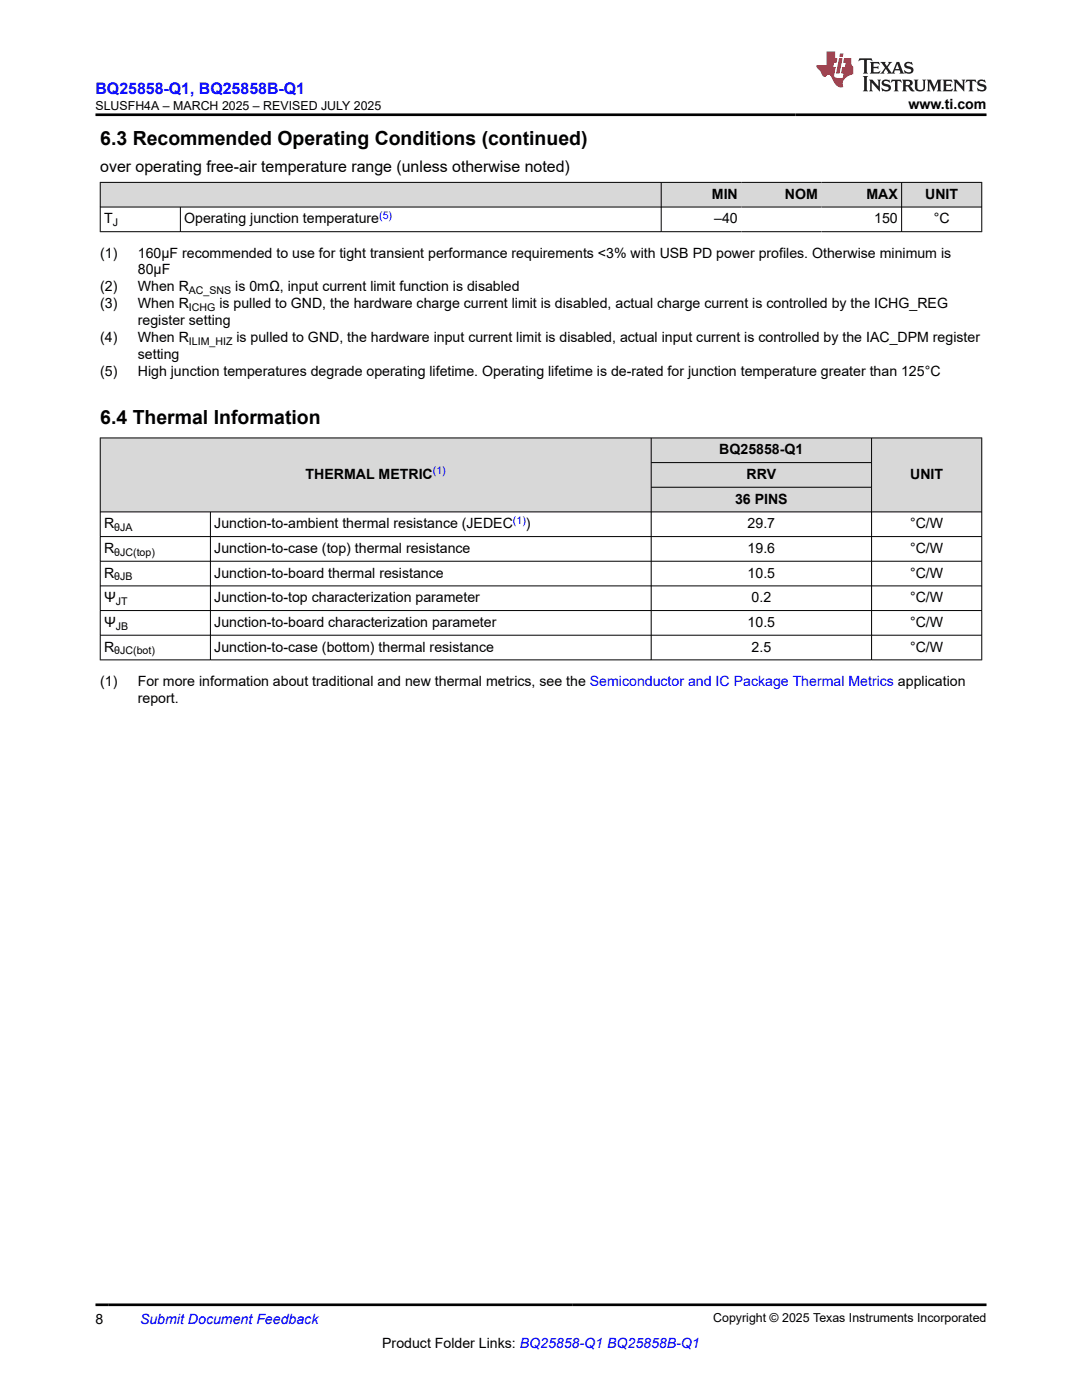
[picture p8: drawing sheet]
<svg xmlns="http://www.w3.org/2000/svg" width="216mm" height="279mm" viewBox="0 0 216 279" stroke-linecap="round" stroke-linejoin="round" font-family="sans-serif">
<defs><g id="words">
<g font-size="3.9">
<text x="20" y="28.8">6.3 Recommended Operating Conditions (continued)</text>
<text x="20" y="84.7">6.4 Thermal Information</text>
</g>
<text font-size="3.2" fill="#00f" x="19" y="18.7">BQ25858-Q1, BQ25858B-Q1</text>
<text font-size="3.2" x="20" y="34.3">over operating free-air temperature range (unless otherwise noted)</text>
<g font-size="2.8">
<text x="181.3" y="21.8">www.ti.com</text>
<text x="142" y="39.7">MIN</text>
<text x="156.6" y="39.7">NOM</text>
<text x="172.9" y="39.7">MAX</text>
<text x="184.6" y="39.7">UNIT</text>
<text x="20.8" y="44.6">T</text>
<text x="36.8" y="44.6">Operating junction temperature</text>
<text x="142.5" y="44.6">–40</text>
<text x="174.4" y="44.6">150</text>
<text x="186.3" y="44.6">°C</text>
<text x="20" y="51.4">(1)</text>
<text x="27.5" y="51.4">160µF recommended to use for tight transient performance requirements &lt;3% with USB PD power profiles. Otherwise minimum is</text>
<text x="20" y="58.2">(2)</text>
<text x="27.5" y="54.8">80µF</text>
<text x="27.5" y="58.2">When R</text>
<text x="46.9" y="58.2">is 0mΩ, input current limit function is disabled</text>
<text x="20" y="61.6">(3)</text>
<text x="27.5" y="64.9">register setting</text>
<text x="27.5" y="61.6">When R</text>
<text x="43.8" y="61.6">is pulled to GND, the hardware charge current limit is disabled, actual charge current is controlled by the ICHG_REG</text>
<text x="20" y="68.3">(4)</text>
<text x="27.5" y="68.3">When R</text>
<text x="27.5" y="71.7">setting</text>
<text x="47.2" y="68.3">is pulled to GND, the hardware input current limit is disabled, actual input current is controlled by the IAC_DPM register</text>
<text x="20" y="75.1">(5)</text>
<text x="27.5" y="75.1">High junction temperatures degrade operating lifetime. Operating lifetime is de-rated for junction temperature greater than 125°C</text>
<text x="61" y="95.6">THERMAL METRIC</text>
<text x="143.5" y="90.7">BQ25858-Q1</text>
<text x="149" y="95.6">RRV</text>
<text x="181.6" y="95.6">UNIT</text>
<text x="146.7" y="100.5">36 PINS</text>
<text x="20.8" y="105.4">R</text>
<text x="42.8" y="105.4">Junction-to-ambient thermal resistance (JEDEC</text>
<text x="104.9" y="105.4">)</text>
<text x="149.2" y="105.4">29.7</text>
<text x="181.6" y="105.4">°C/W</text>
<text x="20.8" y="110.4">R</text>
<text x="42.8" y="110.4">Junction-to-case (top) thermal resistance</text>
<text x="149.2" y="110.4">19.6</text>
<text x="181.6" y="110.4">°C/W</text>
<text x="20.8" y="115.3">R</text>
<text x="42.8" y="115.3">Junction-to-board thermal resistance</text>
<text x="149.2" y="115.3">10.5</text>
<text x="181.6" y="115.3">°C/W</text>
<text x="20.8" y="120.2">Ψ</text>
<text x="20.8" y="125.1">Ψ</text>
<text x="42.8" y="120.2">Junction-to-top characterization parameter</text>
<text x="42.8" y="125.1">Junction-to-board characterization parameter</text>
<text x="149.2" y="125.1">10.5</text>
<text x="150" y="120.2">0.2</text>
<text x="181.6" y="120.2">°C/W</text>
<text x="181.6" y="125.1">°C/W</text>
<text x="20.8" y="130">R</text>
<text x="42.8" y="130">Junction-to-case (bottom) thermal resistance</text>
<text x="150" y="130">2.5</text>
<text x="181.6" y="130">°C/W</text>
<text x="20" y="136.8">(1)</text>
<text x="27.5" y="136.8">For more information about traditional and new thermal metrics, see the Semiconductor and IC Package Thermal Metrics application</text>
<text x="27.5" y="140.2">report.</text>
<text x="19" y="264.2">8</text>
<text x="76.3" y="269">Product Folder Links: BQ25858-Q1 BQ25858B-Q1</text>
</g>
<text font-size="2.8" fill="#00f" x="27.9" y="264.2">Submit Document Feedback</text>
<g font-size="2.5">
<text x="19.1" y="21.9">SLUSFH4A – MARCH 2025 – REVISED JULY 2025</text>
<text x="142.3" y="263.9">Copyright © 2025 Texas Instruments Incorporated</text>
</g>
<g font-size="2.1">
<text x="22.5" y="45.2">J</text>
<text x="37.7" y="58.7">AC_SNS</text>
<text x="37.7" y="62.1">ICHG</text>
<text x="37.7" y="68.9">ILIM_HIZ</text>
<text x="22.8" y="106">θJA</text>
<text x="22.8" y="110.9">θJC(top)</text>
<text x="22.8" y="115.8">θJB</text>
<text x="23.1" y="120.8">JT</text>
<text x="23.1" y="125.7">JB</text>
<text x="22.8" y="130.6">θJC(bot)</text>
</g>
<g font-size="2.1" fill="#00f">
<text x="75.7" y="43.7">(5)</text>
<text x="86.4" y="94.7">(1)</text>
<text x="102.4" y="104.5">(1)</text>
</g>
</g></defs>
<g fill="#d8d8d8">
<path d="M20 36.4h175.9v4.9h-175.9z" fill-rule="evenodd"/>
<path d="M20.1 36.5h111.8v4.8h-111.8z" fill-rule="evenodd"/>
<path d="M132 36.5h15.9v4.8h-15.9z" fill-rule="evenodd"/>
<path d="M147.9 36.5h16v4.8h-16z" fill-rule="evenodd"/>
<path d="M163.9 36.5h15.9v4.8h-15.9z" fill-rule="evenodd"/>
<path d="M180 36.5h15.8v4.8h-15.8z" fill-rule="evenodd"/>
</g>
<path d="M19.9 36.4h176.1M20 36.3v10M131.9 36.3v10M179.9 36.3v10M195.9 36.3v10M19.9 41.3h176.1M19.9 46.2h176.1M36 41.3v5" fill="none" stroke="#000" stroke-width=".2"/>
<g fill="#d8d8d8">
<path d="M20 87.4h175.9v4.9h-175.9z" fill-rule="evenodd"/>
<path d="M20.1 87.5h109.8v14.6h-109.8z" fill-rule="evenodd"/>
<path d="M130 87.5h43.9v4.8h-43.9z" fill-rule="evenodd"/>
<path d="M174 87.5h21.8v14.6h-21.8z" fill-rule="evenodd"/>
<path d="M130 92.4h43.9v4.8h-43.9z" fill-rule="evenodd"/>
<path d="M130 97.3h43.9v4.8h-43.9z" fill-rule="evenodd"/>
</g>
<g fill="none" stroke="#000" stroke-width=".2">
<path d="M19.9 87.4h176.1M20 87.3v44.5M129.9 87.3v44.5M129.9 92.3h44.1M129.9 97.2h44.1M173.9 87.3v44.5M195.9 87.3v44.5M19.9 102.2h176.1M19.9 107.1h176.1M19.9 112h176.1M19.9 116.9h176.1M42 102.2v29.6"/>
<path d="M19.9 121.8h176.1M19.9 126.8h176.1M19.9 131.7h176.1"/>
</g>
<path d="M171.5 11.6l-.2 .6 .5-.2h.6v.1v2.2l-.2 .4h1l-.2-.4v-2.2v-.1h.5l.6 .2-.2-.6zM173.6 12.4l.2 .3v1.6l-.2 .4h1.9l.1-.6a1.08 1.08 0 0 1-1.3 .2v-.7h.6l.4 .2v-.7l-.4 .2h-.6v-.5l.2-.2a1 1 0 0 1 1 .3l-.1-.5zM175.7 12.4l.9 1.1-1 1.2h.9l-.2-.2 .5-.8 .4 .8-.2 .2h1.6l-.2-.2 .2-.5h.9l.1 .5-.1 .2h.9l-.2-.4-.8-1.9h-.5l-.9 2.1-.9-1.1 .9-1h-.8l.2 .2-.4 .6-.4-.6 .2-.2zM179 12.8l.4 1h-.7zM180.7 12.5a.65 .65 0 0 0-.2 .7 .65 .65 0 0 0 .6 .5l.6 .1 .1 .3a.79 .79 0 0 1-.7 .4 .79 .79 0 0 1-.7-.5l.1 .7 .2-.1a.93 .93 0 0 0 1.1 0 .93 .93 0 0 0 .4-.9 1.46 1.46 0 0 0-1.2-.6l-.1-.3a1.09 1.09 0 0 1 1.2 .2l-.2-.6-.1 .1-.5-.2zM172.2 15.2l.2 .4v2.2l-.2 .4h1l-.2-.4v-2.2l.2-.4zM173.4 15.9l.2 .4v1.5l-.2 .4h.8l-.3-.4 .1-1.3 1.6 1.8v-2l.2-.4h-.7l.1 .2 .1 1.1-1.2-1.3zM176.2 16a.65 .65 0 0 0-.2 .8 .65 .65 0 0 0 .6 .4l.6 .2 .1 .2a.79 .79 0 0 1-.7 .4 .79 .79 0 0 1-.7-.5l.1 .7 .2-.1a.93 .93 0 0 0 1.1 .1 .93 .93 0 0 0 .4-1 1.46 1.46 0 0 0-1.2-.5l-.1-.4a1.09 1.09 0 0 1 1.2 .2l-.1-.6-.2 .1-.5-.1zM177.9 15.9l-.1 .6a.63 .63 0 0 1 .8-.3v1.6l-.3 .4h1l-.2-.4v-1.6a.66 .66 0 0 1 .8 .3l-.1-.6zM180 15.9l.2 .4v1.5l-.2 .4h1l-.2-.2-.1-.7h.5l.1 .2a.79 .79 0 0 0 1.2 .6l-1-.9a.61 .61 0 0 0 .6-.6 .61 .61 0 0 0-.5-.7zM180.8 16.2h.1a.47 .47 0 0 1 .5 .1 .47 .47 0 0 1 .1 .5l-.1 .1-.7 .1zM182.3 15.9l.2 .2a2.27 2.27 0 0 0 .4 2 1.04 1.04 0 0 0 1.7-.7v-1.3l.2-.2h-.8l.2 .4v1.1a.6 .6 0 0 1-.6 .6 .6 .6 0 0 1-.6-.6v-1.1l.3-.4zM184.9 15.9l.2 .4v1.5l-.2 .4h.8l-.3-.4v-1.4l.9 1.9 .9-1.9v1.4l-.3 .4h1l-.2-.4v-1.5l.2-.4h-.8l-.7 1.5-.6-1.5zM188.1 15.9l.2 .4v1.5l-.2 .4h1.9l.1-.6a1.09 1.09 0 0 1-1.3 .2v-.7h.6l.4 .2v-.6l-.4 .2h-.6v-.6l.2-.1a1.01 1.01 0 0 1 1 .3l-.1-.6zM190.2 15.9l.3 .4v1.5l-.3 .4h.8l-.2-.4v-1.3l1.6 1.8v-2l.2-.4h-.7l.2 .2v1.1l-1.2-1.3zM192.8 15.9l-.1 .6a.63 .63 0 0 1 .8-.3v1.6l-.3 .4h1l-.2-.4v-1.6a.66 .66 0 0 1 .8 .3l-.1-.6zM195.2 16a.65 .65 0 0 0-.2 .8 .65 .65 0 0 0 .6 .4l.6 .2 .2 .2a.79 .79 0 0 1-.7 .4 .79 .79 0 0 1-.7-.5l.1 .7 .2-.1a.93 .93 0 0 0 1 .1 .93 .93 0 0 0 .5-1 1.46 1.46 0 0 0-1.3-.5v-.4a1.09 1.09 0 0 1 1.2 .2l-.2-.6-.2 .1-.5-.1z" fill="#231f20"/>
<path d="M164.9 10.3v2.7h-2l.1 .4 .8 1a.95 .95 0 0 0 1 .9 .59 .59 0 0 1 .5-.4 .59 .59 0 0 1 .5 .3l.4 .8a1.59 1.59 0 0 0 2.1 1.4 1.61 1.61 0 0 1 1-2.3l1-.3-.1-1.5a1.59 1.59 0 0 1-.3-1.7h-1.5l-.2 .9h.6l-.2 .9h-.5l-.2 .9v.3l.4 .1-.1 .9h-.7a.73 .73 0 0 1-1-.7l.3-1.5h-.5l.1-.9h.5l.2-.9h-.5v-1.3zM167.4 11.6l-.6 3.1h.7l.6-3.1zM167.6 10.7l-.1 .6h.7l.1-.6z" fill="#ed1c24"/>
<path d="M19 22.9h177.8M19 260.4h177.8" fill="none" stroke="#000" stroke-width=".53"/>
<use href="#words"/>
</svg>
